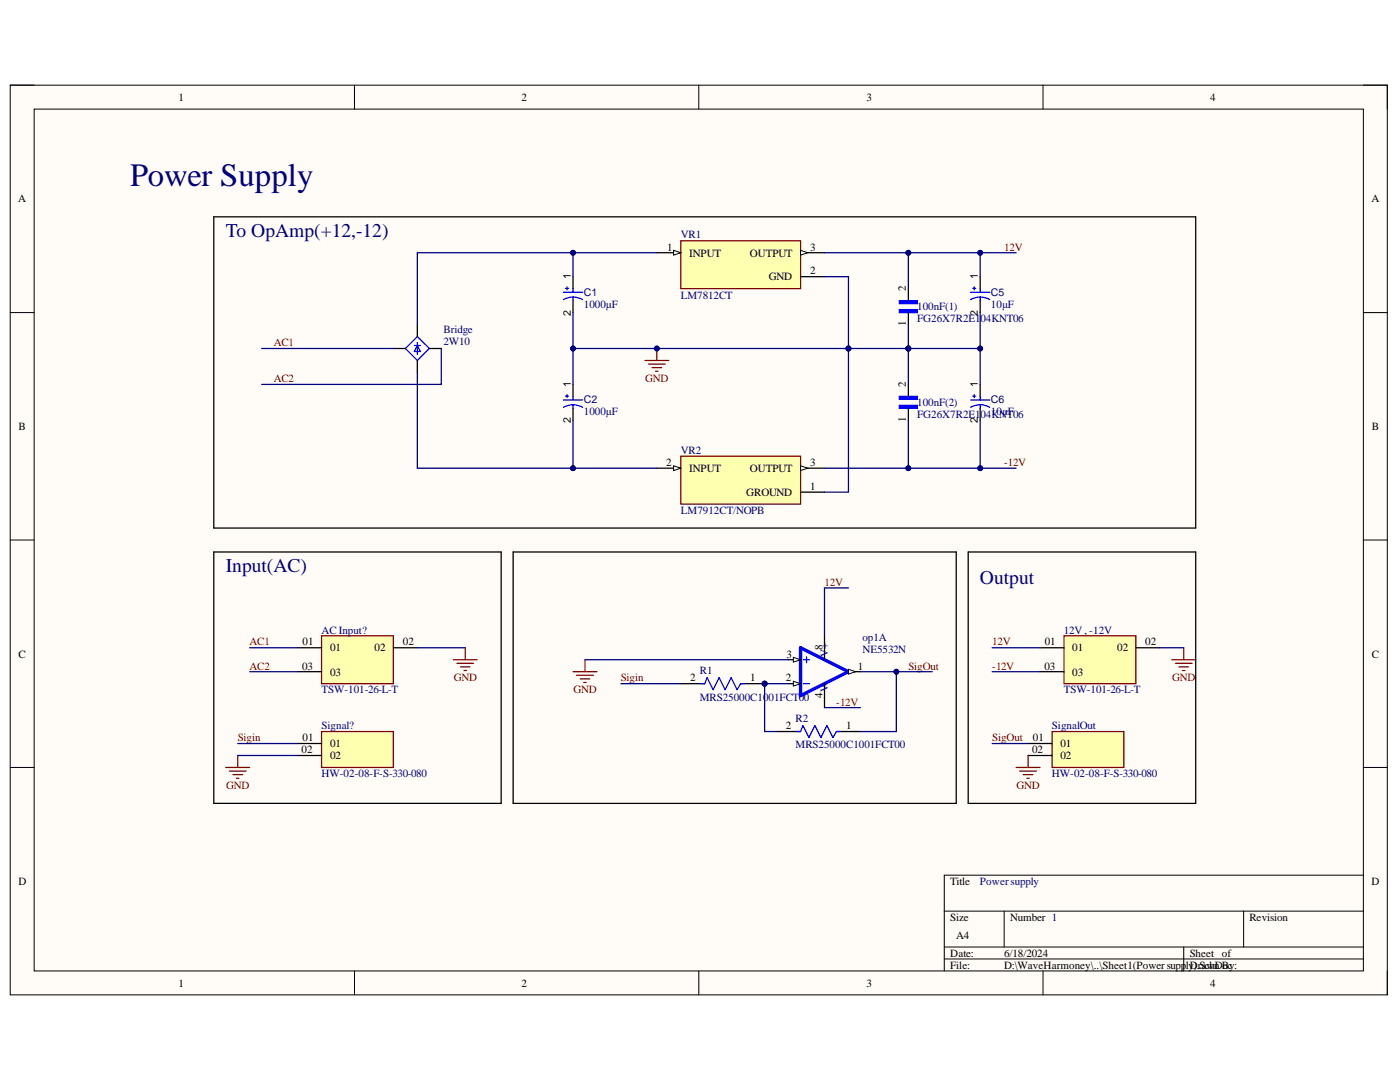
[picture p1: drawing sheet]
<svg xmlns="http://www.w3.org/2000/svg" width="279mm" height="216mm" viewBox="0 0 279 216" stroke-linecap="round" stroke-linejoin="round" font-family="sans-serif">
<defs><g id="words">
<text font-size="6.5" fill="#000080" x="26" y="37.1">Power Supply</text>
<g font-size="3.9" fill="#000080">
<text x="45.1" y="47.2">To OpAmp(+12,-12)</text>
<text x="45.1" y="114.1">Input(AC)</text>
<text x="195.6" y="116.5">Output</text>
</g>
<g font-size="2.2">
<text x="35.6" y="20.1">1</text>
<text x="104.1" y="20.1">2</text>
<text x="172.9" y="20.1">3</text>
<text x="241.5" y="20.1">4</text>
<text x="3.6" y="40.4">A</text>
<text x="273.7" y="40.4">A</text>
<text x="133.2" y="50">1</text>
<text x="137.6" y="51.2">INPUT</text>
<text x="149.7" y="51.2">OUTPUT</text>
<text x="161.7" y="50">3</text>
<text x="153.5" y="56">GND</text>
<text x="161.7" y="54.8">2</text>
<text x="180.8" y="58.1" transform="rotate(-90 180.8 58.1)">2</text>
<text x="180.8" y="65.1" transform="rotate(-90 180.8 65.1)">1</text>
<text x="180.8" y="77.2" transform="rotate(-90 180.8 77.2)">2</text>
<text x="3.7" y="85.8">B</text>
<text x="180.8" y="84.2" transform="rotate(-90 180.8 84.2)">1</text>
<text x="273.8" y="85.8">B</text>
<text x="132.9" y="93">2</text>
<text x="137.6" y="94.1">INPUT</text>
<text x="149.7" y="94.1">OUTPUT</text>
<text x="161.7" y="93">3</text>
<text x="148.9" y="99">GROUND</text>
<text x="161.7" y="97.8">1</text>
<text x="3.7" y="131.2">C</text>
<text x="60.4" y="128.8">01</text>
<text x="65.9" y="130">01</text>
<text x="74.7" y="130">02</text>
<text x="80.4" y="128.8">02</text>
<text x="156.9" y="131.2">3</text>
<text x="164.1" y="129.7" transform="rotate(-90 164.1 129.7)">8</text>
<text x="208.5" y="128.8">01</text>
<text x="214" y="130">01</text>
<text x="223" y="130">02</text>
<text x="228.5" y="128.8">02</text>
<text x="273.8" y="131.2">C</text>
<text x="60.3" y="133.6">03</text>
<text x="65.9" y="134.8">03</text>
<text x="137.7" y="136">2</text>
<text x="149.7" y="136">1</text>
<text x="156.8" y="136">2</text>
<text x="171.2" y="133.6">1</text>
<text x="208.4" y="133.6">03</text>
<text x="214" y="134.8">03</text>
<text x="164.1" y="139.4" transform="rotate(-90 164.1 139.4)">4</text>
<text x="60.4" y="147.9">01</text>
<text x="65.9" y="149.1">01</text>
<text x="156.8" y="145.5">2</text>
<text x="168.9" y="145.5">1</text>
<text x="206.1" y="147.9">01</text>
<text x="211.6" y="149.1">01</text>
<text x="60.2" y="150.3">02</text>
<text x="65.9" y="151.5">02</text>
<text x="206" y="150.3">02</text>
<text x="211.6" y="151.5">02</text>
<text x="3.7" y="176.6">D</text>
<text x="189.7" y="176.6">Title</text>
<text x="273.7" y="176.6">D</text>
<text x="189.7" y="183.7">Size</text>
<text x="201.6" y="183.7">Number 1</text>
<text x="249.3" y="183.7">Revision</text>
<text x="189.7" y="190.9">Date:</text>
<text x="190.8" y="187.4">A4</text>
<text x="200.4" y="190.9">6/18/2024</text>
<text x="237.4" y="190.9">Sheet of</text>
<text x="35.6" y="196.9">1</text>
<text x="104.1" y="196.9">2</text>
<text x="172.9" y="196.9">3</text>
<text x="189.7" y="193.3">File:</text>
<text x="200.4" y="193.3">D:\WaveHarmoney\..\Sheet1(Powersupp</text>
<text x="236.7" y="193.3">lyDrawn oc</text>
<text x="238.2" y="193.3">).SchDBy:</text>
<text x="241.5" y="196.9">4</text>
</g>
<g font-size="2.2" fill="#000080">
<text x="135.9" y="47.6">VR1</text>
<text x="135.9" y="59.6">LM7812CT</text>
<text x="116.5" y="61.4">1000µF</text>
<text x="183.1" y="62">100nF(1)</text>
<text x="183.1" y="64.3">FG26X7R2E104KNT06</text>
<text x="197.8" y="61.4">10µF</text>
<text x="88.5" y="66.5">Bridge</text>
<text x="88.5" y="68.9">2W10</text>
<text x="116.5" y="82.8">1000µF</text>
<text x="183.1" y="81.1">100nF(2)</text>
<text x="183.1" y="83.4">FG26X7R2E104KNT06</text>
<text x="197.8" y="82.8">10µF</text>
<text x="135.9" y="90.6">VR2</text>
<text x="135.9" y="102.5">LM7912CT/NOPB</text>
<text x="64.2" y="126.4">AC Input?</text>
<text x="165.3" y="131.1" transform="rotate(-90 165.3 131.1)">V+</text>
<text x="172.1" y="127.9">op1A</text>
<text x="172.1" y="130.2">NE5532N</text>
<text x="212.3" y="126.4">12V , -12V</text>
<text x="139.7" y="134.5">R1</text>
<text x="64.2" y="138.3">TSW-101-26-L-T</text>
<text x="139.7" y="139.8">MRS25000C1001FCT00</text>
<text x="165.3" y="138.2" transform="rotate(-90 165.3 138.2)">V-</text>
<text x="212.3" y="138.3">TSW-101-26-L-T</text>
<text x="64.2" y="145.5">Signal?</text>
<text x="158.8" y="144.1">R2</text>
<text x="158.8" y="149.3">MRS25000C1001FCT00</text>
<text x="209.9" y="145.5">SignalOut</text>
<text x="64.2" y="155.1">HW-02-08-F-S-330-080</text>
<text x="209.9" y="155.1">HW-02-08-F-S-330-080</text>
<text x="195.6" y="176.6">Powersupply</text>
</g>
<g font-size="2.2" fill="#800000">
<text x="200.4" y="50">12V</text>
<text x="54.6" y="69.1">AC1</text>
<text x="54.6" y="76.2">AC2</text>
<text x="128.8" y="76.2">GND</text>
<text x="200.4" y="93">-12V</text>
<text x="164.5" y="116.9">12V</text>
<text x="49.8" y="128.8">AC1</text>
<text x="198" y="128.8">12V</text>
<text x="49.8" y="133.6">AC2</text>
<text x="90.6" y="136">GND</text>
<text x="123.9" y="136">Sigin</text>
<text x="181.3" y="133.6">SigOut</text>
<text x="198" y="133.6">-12V</text>
<text x="234" y="136">GND</text>
<text x="114.5" y="138.3">GND</text>
<text x="166.9" y="140.8">-12V</text>
<text x="47.4" y="147.9">Sigin</text>
<text x="198" y="147.9">SigOut</text>
<text x="45.2" y="157.4">GND</text>
<text x="202.8" y="157.4">GND</text>
</g>
<g font-size="2.1">
<text x="113.9" y="55.7" transform="rotate(-90 113.9 55.7)">1</text>
<text x="195.1" y="55.7" transform="rotate(-90 195.1 55.7)">1</text>
<text x="113.9" y="63" transform="rotate(-90 113.9 63)">2</text>
<text x="195.1" y="63" transform="rotate(-90 195.1 63)">2</text>
<text x="113.9" y="77.2" transform="rotate(-90 113.9 77.2)">1</text>
<text x="195.1" y="77.2" transform="rotate(-90 195.1 77.2)">1</text>
<text x="113.9" y="84.4" transform="rotate(-90 113.9 84.4)">2</text>
<text x="195.1" y="84.4" transform="rotate(-90 195.1 84.4)">2</text>
</g>
<g font-size="2.1" fill="#000080">
<text x="116.5" y="59">C1</text>
<text x="197.8" y="59">C5</text>
<text x="116.5" y="80.5">C2</text>
<text x="197.8" y="80.5">C6</text>
</g>
</g></defs>
<path d="M2 17h274.9v181.5h-274.9z" fill-rule="evenodd" fill="#fffcf8"/>
<path d="M2 17h274.9v181.5h-274.9z" fill="none" stroke="#000" stroke-width=".2"/>
<path d="M6.8 21.8h265.3v171.9h-265.3z" fill-rule="evenodd" fill="#fffcf8"/>
<g fill="none" stroke="#000" stroke-width=".2">
<path d="M2 17h4.8M70.7 17v4.8M139.5 17v4.8M208.2 17v4.8M272.1 17h4.8v4.8M6.8 21.8h265.3v171.9h-265.3zM2 62.4h4.8M272.1 62.4h4.8M2 107.8h4.8M272.1 107.8h4.8M2 153.1h4.8M272.1 153.1h4.8"/>
<path d="M272.1 174.6h-83.7v19.1M70.7 193.7v4.8M139.5 193.7v4.8M188.4 181.8h83.7M188.4 189h83.7M188.4 191.4h83.7M200.4 181.8v7.2M208.2 193.7v4.8M236.2 189v4.7M248.2 181.8v7.2M276.9 193.7v4.8"/>
</g>
<path d="M114.4 55.2v2.4M114.4 60v2.4" fill="none" stroke="#000" stroke-width=".25"/>
<path d="M112.4 58.3h3.9M112.9 57.5h.6M113.2 57.2v.6M114.4 59.3l-1.2 .2-.7 .3M114.4 59.3l1.1 .2 .8 .3M114.4 57.6v.7M114.4 59.3v.7" fill="none" stroke="#00f" stroke-width=".25"/>
<path d="M135.9 48h23.9v9.6h-23.9z" fill-rule="evenodd" fill="#ffffb0"/>
<path d="M135.9 48h23.9v9.6h-23.9z" fill="none" stroke="#800000" stroke-width=".25"/>
<path d="M131.1 50.4h4.8" fill="none" stroke="#000" stroke-width=".25"/>
<path d="M134.4 50l1.5 .4-1.5 .5z" fill="#f8fcff"/>
<path d="M134.4 50l1.5 .4-1.5 .5z" fill="none" stroke="#000" stroke-width=".2"/>
<path d="M159.8 50.4h4.7" fill="none" stroke="#000" stroke-width=".25"/>
<path d="M159.8 50l1.4 .4-1.4 .5z" fill="#f8fcff"/>
<path d="M159.8 50l1.4 .4-1.4 .5z" fill="none" stroke="#000" stroke-width=".2"/>
<path d="M159.8 55.2h4.7" fill="none" stroke="#000" stroke-width=".25"/>
<path d="M135.9 91h23.9v9.6h-23.9z" fill-rule="evenodd" fill="#ffffb0"/>
<path d="M135.9 91h23.9v9.6h-23.9z" fill="none" stroke="#800000" stroke-width=".25"/>
<path d="M131.1 93.4h4.8" fill="none" stroke="#000" stroke-width=".25"/>
<path d="M134.4 92.9l1.5 .5-1.5 .5z" fill="#f8fcff"/>
<path d="M134.4 92.9l1.5 .5-1.5 .5z" fill="none" stroke="#000" stroke-width=".2"/>
<path d="M159.8 93.4h4.7" fill="none" stroke="#000" stroke-width=".25"/>
<path d="M159.8 92.9l1.4 .5-1.4 .5z" fill="#f8fcff"/>
<path d="M159.8 92.9l1.4 .5-1.4 .5z" fill="none" stroke="#000" stroke-width=".2"/>
<path d="M159.8 98.2h4.7" fill="none" stroke="#000" stroke-width=".25"/>
<path d="M128.7 71.9h4.8M129.4 72.6h3.4M130.1 73.4h1.9M130.9 74.1h.4M131.1 69.5v2.4" fill="none" stroke="#800000" stroke-width=".25"/>
<circle cx="131.1" cy="69.5" r=".48" fill="#000080"/>
<circle cx="131.1" cy="69.5" r=".48" fill="none" stroke="#000080" stroke-width=".2"/>
<path d="M195.6 55.2v2.4M195.6 60v2.4M195.6 76.7v2.4M195.6 81.5v2.4" fill="none" stroke="#000" stroke-width=".25"/>
<g fill="none" stroke="#00f" stroke-width=".25">
<path d="M193.7 58.3h3.8M194.1 57.5h.6M194.4 57.2v.6M195.6 59.3l-1.2 .2-.7 .3M195.6 59.3l1.2 .2 .7 .3M195.6 57.6v.7M195.6 59.3v.7M193.7 79.8h3.8M194.1 79h.6M194.4 78.7v.6M195.6 79.1v.7M195.6 80.8l-1.2 .1-.7 .4"/>
<path d="M195.6 80.8l1.2 .1 .7 .4M195.6 80.8v.7"/>
</g>
<path d="M212.3 126.9h14.4v9.5h-14.4z" fill-rule="evenodd" fill="#ffffb0"/>
<path d="M212.3 126.9h14.4v9.5h-14.4zM233.9 131.6h4.7M234.6 132.4h3.3M235.3 133.1h1.9M236 133.8h.5M236.2 129.3v2.3" fill="none" stroke="#800000" stroke-width=".25"/>
<path d="M78.5 69.5h2.4M83.3 64.8v2.3M83.3 71.9v2.4M85.7 69.5h2.4M114.4 76.7v2.4M114.4 81.5v2.4M207.6 129.3h4.7M207.6 134h4.7M226.7 129.3h4.8" fill="none" stroke="#000" stroke-width=".25"/>
<path d="M80.9 69.5l2.4-2.4 2.4 2.4-2.4 2.4zM82.7 68.9h1.2M83.3 68.3v2.4M83.3 68.9l.6 1.2h-1.2zM112.4 79.8h3.9M112.9 79h.6M113.2 78.7v.6M114.4 79.1v.7M114.4 80.8l-1.2 .1-.7 .4M114.4 80.8l1.1 .1 .8 .4M114.4 80.8v.7" fill="none" stroke="#00f" stroke-width=".25"/>
<path d="M179.5 61.8h3.6v.6h-3.6z" fill-rule="evenodd" fill="#00f"/>
<path d="M179.5 61.8h3.6v.6h-3.6z" fill="none" stroke="#00f" stroke-width=".25"/>
<path d="M179.5 60h3.6v.6h-3.6z" fill-rule="evenodd" fill="#00f"/>
<path d="M179.5 60h3.6v.6h-3.6z" fill="none" stroke="#00f" stroke-width=".25"/>
<path d="M181.3 57.6v2.4M181.3 62.4v2.4" fill="none" stroke="#000" stroke-width=".25"/>
<path d="M179.5 80.9h3.6v.6h-3.6z" fill-rule="evenodd" fill="#00f"/>
<path d="M179.5 80.9h3.6v.6h-3.6z" fill="none" stroke="#00f" stroke-width=".25"/>
<path d="M179.5 79.1h3.6v.6h-3.6z" fill-rule="evenodd" fill="#00f"/>
<path d="M179.5 79.1h3.6v.6h-3.6zM159 146h.8l.4-1.2 1.2 2.4 1.2-2.4 1.2 2.4 1.2-2.4 1.2 2.4 .7-1.2h.8" fill="none" stroke="#00f" stroke-width=".25"/>
<path d="M42.7 43.3h195.9v62.1h-195.9zM181.3 76.7v2.4M181.3 81.5v2.4M102.4 110.1h88.4v50.2h-88.4zM193.2 110.1h45.4v50.2h-45.4zM155 146h4.8M166.9 146h4.8" fill="none" stroke="#000" stroke-width=".25"/>
<circle cx="152.6" cy="136.4" r=".48" fill="#000080"/>
<circle cx="152.6" cy="136.4" r=".48" fill="none" stroke="#000080" stroke-width=".2"/>
<path d="M147.8 136.4h4.8" fill="none" stroke="#000" stroke-width=".25"/>
<circle cx="152.6" cy="136.4" r=".48" fill="#000080"/>
<circle cx="152.6" cy="136.4" r=".48" fill="none" stroke="#000080" stroke-width=".2"/>
<path d="M135.9 136.4h4.7" fill="none" stroke="#000" stroke-width=".25"/>
<path d="M139.9 136.4h.7l.5-1.2 1.2 2.4 1.2-2.4 1.2 2.4 1.2-2.4 1.2 2.4 .7-1.2h.7" fill="none" stroke="#00f" stroke-width=".25"/>
<path d="M210 146h14.3v7.1h-14.3z" fill-rule="evenodd" fill="#ffffb0"/>
<path d="M210 146h14.3v7.1h-14.3z" fill="none" stroke="#800000" stroke-width=".25"/>
<path d="M157.4 131.6h2.4M205.2 148.4h4.8M205.2 150.7h4.8" fill="none" stroke="#000" stroke-width=".25"/>
<path d="M159.8 129.3l9.5 4.7-9.5 4.8z" fill="none" stroke="#00f" stroke-width=".68"/>
<path d="M160.4 131.6h1.2M160.4 136.4h1.2M161 131v1.2" fill="none" stroke="#00f" stroke-width=".25"/>
<path d="M158.3 131.2l1.5 .4-1.5 .5z" fill="#f8fcff"/>
<path d="M158.3 131.2l1.5 .4-1.5 .5z" fill="none" stroke="#000" stroke-width=".2"/>
<path d="M157.4 136.4h2.4" fill="none" stroke="#000" stroke-width=".25"/>
<path d="M158.3 135.9l1.5 .5-1.5 .5z" fill="#f8fcff"/>
<path d="M158.3 135.9l1.5 .5-1.5 .5z" fill="none" stroke="#000" stroke-width=".2"/>
<path d="M164.5 126.9v4.7M169.3 134h2.4" fill="none" stroke="#000" stroke-width=".25"/>
<path d="M169.3 133.6l1.5 .4-1.5 .5z" fill="#f8fcff"/>
<path d="M169.3 133.6l1.5 .4-1.5 .5z" fill="none" stroke="#000" stroke-width=".2"/>
<path d="M164.5 136.4v4.8" fill="none" stroke="#000" stroke-width=".25"/>
<path d="M114.4 134h4.7M115.1 134.7h3.3M115.8 135.5h1.9M116.5 136.2h.5M116.8 131.6v2.4M202.8 153.1h4.8M203.5 153.9h3.3M204.2 154.6h1.9M204.9 155.3h.5M205.2 150.7v2.4" fill="none" stroke="#800000" stroke-width=".25"/>
<path d="M64.2 126.9h14.3v9.5h-14.3z" fill-rule="evenodd" fill="#ffffb0"/>
<path d="M64.2 126.9h14.3v9.5h-14.3zM90.5 131.6h4.7M91.2 132.4h3.3M91.9 133.1h1.9M92.6 133.8h.5M92.8 129.3v2.3" fill="none" stroke="#800000" stroke-width=".25"/>
<path d="M42.7 110.1h57.3v50.2h-57.3zM59.4 129.3h4.8M59.4 134h4.8M78.5 129.3h4.8" fill="none" stroke="#000" stroke-width=".25"/>
<path d="M64.2 146h14.3v7.1h-14.3z" fill-rule="evenodd" fill="#ffffb0"/>
<path d="M45.1 153.1h4.7M45.8 153.9h3.3M46.5 154.6h1.9M47.2 155.3h.5M47.4 150.7v2.4M64.2 146h14.3v7.1h-14.3z" fill="none" stroke="#800000" stroke-width=".25"/>
<path d="M59.4 148.4h4.8M59.4 150.7h4.8" fill="none" stroke="#000" stroke-width=".25"/>
<path d="M169.3 69.5v28.7h-4.8" fill="none" stroke="#000080" stroke-width=".25"/>
<circle cx="169.3" cy="69.5" r=".48" fill="#000080"/>
<circle cx="169.3" cy="69.5" r=".48" fill="none" stroke="#000080" stroke-width=".2"/>
<path d="M114.4 50.4h16.7" fill="none" stroke="#000080" stroke-width=".25"/>
<circle cx="114.4" cy="50.4" r=".48" fill="#000080"/>
<circle cx="114.4" cy="50.4" r=".48" fill="none" stroke="#000080" stroke-width=".2"/>
<path d="M164.6 50.4h16.7v7.2" fill="none" stroke="#000080" stroke-width=".25"/>
<circle cx="181.3" cy="50.4" r=".48" fill="#000080"/>
<circle cx="181.3" cy="50.4" r=".48" fill="none" stroke="#000080" stroke-width=".2"/>
<path d="M181.3 83.9v9.5h-16.7" fill="none" stroke="#000080" stroke-width=".25"/>
<circle cx="181.3" cy="93.4" r=".48" fill="#000080"/>
<circle cx="181.3" cy="93.4" r=".48" fill="none" stroke="#000080" stroke-width=".2"/>
<path d="M164.5 55.2h4.8v14.3h-54.9" fill="none" stroke="#000080" stroke-width=".25"/>
<circle cx="114.4" cy="69.5" r=".48" fill="#000080"/>
<circle cx="114.4" cy="69.5" r=".48" fill="none" stroke="#000080" stroke-width=".2"/>
<circle cx="131.1" cy="69.5" r=".48" fill="#000080"/>
<circle cx="131.1" cy="69.5" r=".48" fill="none" stroke="#000080" stroke-width=".2"/>
<circle cx="169.3" cy="69.5" r=".48" fill="#000080"/>
<circle cx="169.3" cy="69.5" r=".48" fill="none" stroke="#000080" stroke-width=".2"/>
<path d="M181.3 50.4h14.3v4.8" fill="none" stroke="#000080" stroke-width=".25"/>
<circle cx="181.3" cy="50.4" r=".48" fill="#000080"/>
<circle cx="181.3" cy="50.4" r=".48" fill="none" stroke="#000080" stroke-width=".2"/>
<circle cx="195.6" cy="50.4" r=".48" fill="#000080"/>
<circle cx="195.6" cy="50.4" r=".48" fill="none" stroke="#000080" stroke-width=".2"/>
<path d="M195.6 83.9v9.5h-14.3" fill="none" stroke="#000080" stroke-width=".25"/>
<circle cx="195.6" cy="93.4" r=".48" fill="#000080"/>
<circle cx="195.6" cy="93.4" r=".48" fill="none" stroke="#000080" stroke-width=".2"/>
<circle cx="181.3" cy="93.4" r=".48" fill="#000080"/>
<circle cx="181.3" cy="93.4" r=".48" fill="none" stroke="#000080" stroke-width=".2"/>
<path d="M195.6 50.4h7.2" fill="none" stroke="#000080" stroke-width=".25"/>
<circle cx="195.6" cy="50.4" r=".48" fill="#000080"/>
<circle cx="195.6" cy="50.4" r=".48" fill="none" stroke="#000080" stroke-width=".2"/>
<path d="M195.6 93.4h7.2" fill="none" stroke="#000080" stroke-width=".25"/>
<circle cx="195.6" cy="93.4" r=".48" fill="#000080"/>
<circle cx="195.6" cy="93.4" r=".48" fill="none" stroke="#000080" stroke-width=".2"/>
<path d="M114.4 55.2v-4.8h-31.1v14.4M52.2 69.5h26.3M198 129.3h9.6M198 134h9.6M231.5 129.3h4.7" fill="none" stroke="#000080" stroke-width=".25"/>
<circle cx="114.4" cy="50.4" r=".48" fill="#000080"/>
<circle cx="114.4" cy="50.4" r=".48" fill="none" stroke="#000080" stroke-width=".2"/>
<path d="M83.3 74.3v19.1h47.8M88.1 69.5v7.2h-35.9" fill="none" stroke="#000080" stroke-width=".25"/>
<circle cx="114.4" cy="93.4" r=".48" fill="#000080"/>
<circle cx="114.4" cy="93.4" r=".48" fill="none" stroke="#000080" stroke-width=".2"/>
<path d="M114.4 62.4v14.3" fill="none" stroke="#000080" stroke-width=".25"/>
<circle cx="114.4" cy="69.5" r=".48" fill="#000080"/>
<circle cx="114.4" cy="69.5" r=".48" fill="none" stroke="#000080" stroke-width=".2"/>
<path d="M114.4 83.9v9.5" fill="none" stroke="#000080" stroke-width=".25"/>
<circle cx="114.4" cy="93.4" r=".48" fill="#000080"/>
<circle cx="114.4" cy="93.4" r=".48" fill="none" stroke="#000080" stroke-width=".2"/>
<path d="M181.3 69.5h14.3" fill="none" stroke="#000080" stroke-width=".25"/>
<circle cx="181.3" cy="69.5" r=".48" fill="#000080"/>
<circle cx="181.3" cy="69.5" r=".48" fill="none" stroke="#000080" stroke-width=".2"/>
<circle cx="195.6" cy="69.5" r=".48" fill="#000080"/>
<circle cx="195.6" cy="69.5" r=".48" fill="none" stroke="#000080" stroke-width=".2"/>
<path d="M181.3 64.8v4.7" fill="none" stroke="#000080" stroke-width=".25"/>
<circle cx="181.3" cy="69.5" r=".48" fill="#000080"/>
<circle cx="181.3" cy="69.5" r=".48" fill="none" stroke="#000080" stroke-width=".2"/>
<path d="M169.3 69.5h12" fill="none" stroke="#000080" stroke-width=".25"/>
<circle cx="169.3" cy="69.5" r=".48" fill="#000080"/>
<circle cx="169.3" cy="69.5" r=".48" fill="none" stroke="#000080" stroke-width=".2"/>
<circle cx="181.3" cy="69.5" r=".48" fill="#000080"/>
<circle cx="181.3" cy="69.5" r=".48" fill="none" stroke="#000080" stroke-width=".2"/>
<path d="M195.6 62.4v14.3" fill="none" stroke="#000080" stroke-width=".25"/>
<circle cx="195.6" cy="69.5" r=".48" fill="#000080"/>
<circle cx="195.6" cy="69.5" r=".48" fill="none" stroke="#000080" stroke-width=".2"/>
<path d="M181.3 69.5v7.2" fill="none" stroke="#000080" stroke-width=".25"/>
<circle cx="181.3" cy="69.5" r=".48" fill="#000080"/>
<circle cx="181.3" cy="69.5" r=".48" fill="none" stroke="#000080" stroke-width=".2"/>
<path d="M152.6 136.4h4.8" fill="none" stroke="#000080" stroke-width=".25"/>
<circle cx="152.6" cy="136.4" r=".48" fill="#000080"/>
<circle cx="152.6" cy="136.4" r=".48" fill="none" stroke="#000080" stroke-width=".2"/>
<path d="M116.8 131.6h40.6M123.9 136.4h12M152.6 136.4v9.6h2.4" fill="none" stroke="#000080" stroke-width=".25"/>
<circle cx="152.6" cy="136.4" r=".48" fill="#000080"/>
<circle cx="152.6" cy="136.4" r=".48" fill="none" stroke="#000080" stroke-width=".2"/>
<path d="M171.7 134h7.2v12h-7.2" fill="none" stroke="#000080" stroke-width=".25"/>
<circle cx="178.9" cy="134" r=".48" fill="#000080"/>
<circle cx="178.9" cy="134" r=".48" fill="none" stroke="#000080" stroke-width=".2"/>
<path d="M178.9 134h7.2" fill="none" stroke="#000080" stroke-width=".25"/>
<circle cx="178.9" cy="134" r=".48" fill="#000080"/>
<circle cx="178.9" cy="134" r=".48" fill="none" stroke="#000080" stroke-width=".2"/>
<path d="M169.3 117.3h-4.8v9.6M49.8 129.3h9.6M49.8 134h9.6M83.3 129.3h9.5M47.4 148.4h12M47.4 150.7h12M164.5 141.2h7.2M198 148.4h7.2" fill="none" stroke="#000080" stroke-width=".25"/>
<use href="#words"/>
</svg>
